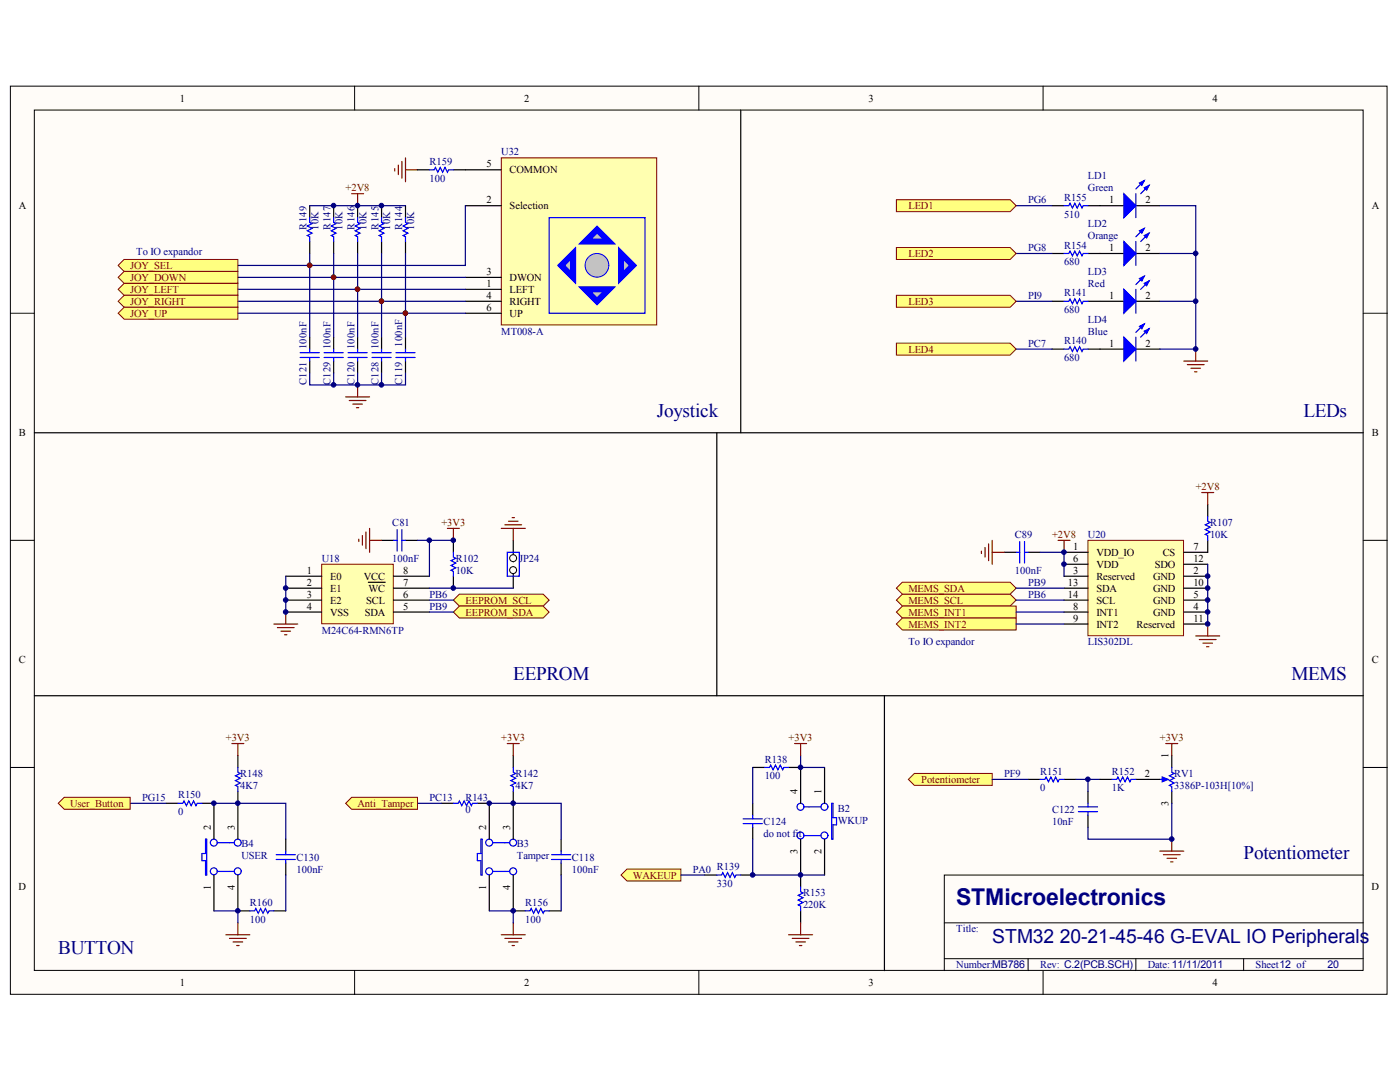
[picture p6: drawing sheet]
<svg xmlns="http://www.w3.org/2000/svg" width="279mm" height="216mm" viewBox="0 0 279 216" stroke-linecap="round" stroke-linejoin="round" font-family="sans-serif">
<defs><g id="words">
<text font-size="4.6" fill="#000080" x="190.6" y="180.3">STMicroelectronics</text>
<text font-size="3.9" fill="#000080" x="197.8" y="187.8">STM32 20-21-45-46 G-EVAL IO Peripherals</text>
<g font-size="3.8" fill="#000080">
<text x="130.9" y="83">Joystick</text>
<text x="259.8" y="83">LEDs</text>
<text x="102.3" y="135.3">EEPROM</text>
<text x="257.4" y="135.3">MEMS</text>
<text x="247.9" y="171.1">Potentiometer</text>
<text x="11.6" y="190.1">BUTTON</text>
</g>
<g font-size="2.1">
<text x="35.9" y="20.2">1</text>
<text x="104.5" y="20.2">2</text>
<text x="173.1" y="20.2">3</text>
<text x="241.7" y="20.2">4</text>
<text x="97" y="33.3">5</text>
<text x="101.6" y="34.5">COMMON</text>
<text x="3.7" y="41.6">A</text>
<text x="97" y="40.5">2</text>
<text x="101.6" y="41.7">Selection</text>
<text x="221.1" y="40.5">1</text>
<text x="228.3" y="40.5">2</text>
<text x="273.4" y="41.6">A</text>
<text x="221.1" y="50">1</text>
<text x="228.3" y="50">2</text>
<text x="97" y="54.8">3</text>
<text x="97" y="57.1">1</text>
<text x="97" y="59.5">4</text>
<text x="101.6" y="55.9">DWON</text>
<text x="101.6" y="58.3">LEFT</text>
<text x="221.1" y="59.5">1</text>
<text x="228.3" y="59.5">2</text>
<text x="97" y="61.9">6</text>
<text x="101.6" y="60.7">RIGHT</text>
<text x="101.6" y="63.1">UP</text>
<text x="221.1" y="69">1</text>
<text x="228.3" y="69">2</text>
<text x="3.8" y="86.9">B</text>
<text x="273.4" y="86.9">B</text>
<text x="213.9" y="109.5">1</text>
<text x="213.9" y="111.9">6</text>
<text x="218.5" y="110.7">VDD_IO</text>
<text x="218.5" y="113.1">VDD</text>
<text x="230.2" y="113.1">SDO</text>
<text x="231.7" y="110.7">CS</text>
<text x="237.9" y="109.5">7</text>
<text x="237.9" y="111.9">12</text>
<text x="61.2" y="114.3">1</text>
<text x="61.2" y="116.7">2</text>
<text x="61.2" y="119">3</text>
<text x="65.8" y="115.5">E0</text>
<text x="65.8" y="117.8">E1</text>
<text x="72.5" y="115.5">VCC</text>
<text x="73.4" y="117.8">WC</text>
<text x="80.3" y="119">6</text>
<text x="80.3" y="116.7">7</text>
<text x="80.3" y="114.3">8</text>
<text x="212.8" y="116.7">13</text>
<text x="212.8" y="119">14</text>
<text x="213.9" y="114.3">3</text>
<text x="218.5" y="115.5">Reserved</text>
<text x="218.5" y="117.8">SDA</text>
<text x="229.8" y="115.5">GND</text>
<text x="229.8" y="117.8">GND</text>
<text x="237.9" y="114.3">2</text>
<text x="237.9" y="119">5</text>
<text x="237.9" y="116.7">10</text>
<text x="61.2" y="121.4">4</text>
<text x="65.8" y="120.2">E2</text>
<text x="65.8" y="122.6">VSS</text>
<text x="72.7" y="122.6">SDA</text>
<text x="73" y="120.2">SCL</text>
<text x="80.3" y="121.4">5</text>
<text x="213.9" y="121.4">8</text>
<text x="213.9" y="123.8">9</text>
<text x="218.5" y="122.6">INT1</text>
<text x="218.5" y="125">INT2</text>
<text x="218.5" y="120.2">SCL</text>
<text x="226.5" y="125">Reserved</text>
<text x="229.8" y="122.6">GND</text>
<text x="229.8" y="120.2">GND</text>
<text x="237.9" y="121.4">4</text>
<text x="237.9" y="123.8">11</text>
<text x="3.8" y="132.1">C</text>
<text x="273.4" y="132.1">C</text>
<text x="228.2" y="154.7">2</text>
<text x="232.9" y="150.9" transform="rotate(-90 232.9 150.9)">1</text>
<text x="158.9" y="158.1" transform="rotate(-90 158.9 158.1)">4</text>
<text x="163.7" y="158.1" transform="rotate(-90 163.7 158.1)">1</text>
<text x="232.9" y="160.6" transform="rotate(-90 232.9 160.6)">3</text>
<text x="42" y="165.2" transform="rotate(-90 42 165.2)">2</text>
<text x="46.8" y="165.2" transform="rotate(-90 46.8 165.2)">3</text>
<text x="96.9" y="165.2" transform="rotate(-90 96.9 165.2)">2</text>
<text x="101.7" y="165.2" transform="rotate(-90 101.7 165.2)">3</text>
<text x="158.9" y="170.1" transform="rotate(-90 158.9 170.1)">3</text>
<text x="163.7" y="170.1" transform="rotate(-90 163.7 170.1)">2</text>
<text x="3.7" y="177.3">D</text>
<text x="42" y="177.3" transform="rotate(-90 42 177.3)">1</text>
<text x="46.8" y="177.3" transform="rotate(-90 46.8 177.3)">4</text>
<text x="96.9" y="177.3" transform="rotate(-90 96.9 177.3)">1</text>
<text x="101.7" y="177.3" transform="rotate(-90 101.7 177.3)">4</text>
<text x="273.4" y="177.3">D</text>
<text x="35.9" y="196.4">1</text>
<text x="104.5" y="196.4">2</text>
<text x="173.1" y="196.4">3</text>
<text x="241.7" y="196.4">4</text>
</g>
<g font-size="2.1" fill="#000080">
<text x="85.6" y="32.9">R159</text>
<text x="99.9" y="31">U32</text>
<text x="216.9" y="35.7">LD1</text>
<text x="85.6" y="36.2">100</text>
<text x="204.9" y="40.5">PG6</text>
<text x="212.1" y="40">R155</text>
<text x="216.9" y="38.1">Green</text>
<text x="61.1" y="45.7" transform="rotate(-90 61.1 45.7)">R149</text>
<text x="63.5" y="45.7" transform="rotate(-90 63.5 45.7)">10K</text>
<text x="65.9" y="45.7" transform="rotate(-90 65.9 45.7)">R147</text>
<text x="68.3" y="45.7" transform="rotate(-90 68.3 45.7)">10K</text>
<text x="70.6" y="45.7" transform="rotate(-90 70.6 45.7)">R146</text>
<text x="73" y="45.7" transform="rotate(-90 73 45.7)">10K</text>
<text x="75.4" y="45.7" transform="rotate(-90 75.4 45.7)">R145</text>
<text x="77.8" y="45.7" transform="rotate(-90 77.8 45.7)">10K</text>
<text x="80.2" y="45.7" transform="rotate(-90 80.2 45.7)">R144</text>
<text x="82.6" y="45.7" transform="rotate(-90 82.6 45.7)">10K</text>
<text x="212.1" y="43.3">510</text>
<text x="216.9" y="45.2">LD2</text>
<text x="216.9" y="47.6">Orange</text>
<text x="27.1" y="50.7">To IO expandor</text>
<text x="204.9" y="50">PG8</text>
<text x="212.1" y="49.5">R154</text>
<text x="212.1" y="52.9">680</text>
<text x="204.9" y="59.5">PI9</text>
<text x="212.1" y="59">R141</text>
<text x="216.9" y="54.8">LD3</text>
<text x="216.9" y="57.1">Red</text>
<text x="212.1" y="62.4">680</text>
<text x="216.9" y="64.3">LD4</text>
<text x="61.1" y="69.5" transform="rotate(-90 61.1 69.5)">100nF</text>
<text x="65.9" y="69.5" transform="rotate(-90 65.9 69.5)">100nF</text>
<text x="70.6" y="69.5" transform="rotate(-90 70.6 69.5)">100nF</text>
<text x="75.4" y="69.5" transform="rotate(-90 75.4 69.5)">100nF</text>
<text x="80.2" y="69.1" transform="rotate(-90 80.2 69.1)">100nF</text>
<text x="99.9" y="66.7">MT008-A</text>
<text x="204.9" y="69">PC7</text>
<text x="212.1" y="68.6">R140</text>
<text x="212.1" y="71.9">680</text>
<text x="216.9" y="66.7">Blue</text>
<text x="61.1" y="76.7" transform="rotate(-90 61.1 76.7)">C121</text>
<text x="65.9" y="76.7" transform="rotate(-90 65.9 76.7)">C129</text>
<text x="70.6" y="76.7" transform="rotate(-90 70.6 76.7)">C120</text>
<text x="75.4" y="76.7" transform="rotate(-90 75.4 76.7)">C128</text>
<text x="80.2" y="76.7" transform="rotate(-90 80.2 76.7)">C119</text>
<text x="78.2" y="104.8">C81</text>
<text x="202.3" y="107.1">C89</text>
<text x="216.9" y="107.1">U20</text>
<text x="241.2" y="104.8">R107</text>
<text x="241.2" y="107.1">10K</text>
<text x="64.1" y="111.9">U18</text>
<text x="78.2" y="111.9">100nF</text>
<text x="90.8" y="111.9">R102</text>
<text x="103.5" y="111.9">JP24</text>
<text x="85.6" y="119">PB6</text>
<text x="90.8" y="114.3">10K</text>
<text x="202.3" y="114.3">100nF</text>
<text x="204.9" y="116.7">PB9</text>
<text x="204.9" y="119">PB6</text>
<text x="85.6" y="121.4">PB9</text>
<text x="64.1" y="126.2">M24C64-RMN6TP</text>
<text x="181.1" y="128.6">To IO expandor</text>
<text x="216.9" y="128.6">LIS302DL</text>
<text x="47.9" y="154.7">R148</text>
<text x="102.8" y="154.7">R142</text>
<text x="152.4" y="151.9">R138</text>
<text x="152.4" y="155.2">100</text>
<text x="200.1" y="154.7">PF9</text>
<text x="207.3" y="154.3">R151</text>
<text x="221.6" y="154.3">R152</text>
<text x="234" y="154.7">RV1</text>
<text x="28.3" y="159.5">PG15</text>
<text x="35.5" y="159">R150</text>
<text x="47.9" y="157.1">4K7</text>
<text x="85.6" y="159.5">PC13</text>
<text x="92.8" y="159.5">R143</text>
<text x="92.8" y="161.9">0</text>
<text x="102.8" y="157.1">4K7</text>
<text x="167" y="161.6">B2</text>
<text x="207.3" y="157.6">0</text>
<text x="209.7" y="161.9">C122</text>
<text x="221.6" y="157.6">1K</text>
<text x="234" y="157.1">3386P-103H[10%]</text>
<text x="35.5" y="162.4">0</text>
<text x="152.2" y="164.3">C124</text>
<text x="152.2" y="166.6">do not fit</text>
<text x="167" y="164">WKUP</text>
<text x="209.7" y="164.3">10nF</text>
<text x="48.1" y="168.8">B4</text>
<text x="48.1" y="171.2">USER</text>
<text x="59.1" y="171.4">C130</text>
<text x="59.1" y="173.8">100nF</text>
<text x="103" y="168.8">B3</text>
<text x="103" y="171.2">Tamper</text>
<text x="114" y="171.4">C118</text>
<text x="114" y="173.8">100nF</text>
<text x="138.1" y="173.8">PA0 R139</text>
<text x="142.9" y="176.6">330</text>
<text x="160.1" y="178.5">R153</text>
<text x="49.8" y="180.5">R160</text>
<text x="49.8" y="183.8">100</text>
<text x="104.7" y="180.5">R156</text>
<text x="104.7" y="183.8">100</text>
<text x="160.1" y="180.9">220K</text>
<text x="190.6" y="185.7">Title:</text>
<text x="190.6" y="192.8">Number:MB786</text>
<text x="207.3" y="192.8">Rev: C.2(PCB.SCH)</text>
<text x="228.8" y="192.8">Date: 11/11/2011</text>
<text x="250.3" y="192.8">Sheet12 of</text>
<text x="264.6" y="192.9">20</text>
</g>
<g font-size="2.1" fill="#800000">
<text x="68.9" y="38.1">+2V8</text>
<text x="181.1" y="41.7">LED1</text>
<text x="25.9" y="53.6">JOY_SEL</text>
<text x="181.1" y="51.2">LED2</text>
<text x="25.9" y="55.9">JOY_DOWN</text>
<text x="25.9" y="58.3">JOY_LEFT</text>
<text x="25.9" y="60.7">JOY_RIGHT</text>
<text x="25.9" y="63.1">JOY_UP</text>
<text x="181.1" y="60.7">LED3</text>
<text x="181.1" y="70.2">LED4</text>
<text x="238.3" y="97.6">+2V8</text>
<text x="88" y="104.8">+3V3</text>
<text x="209.7" y="107.1">+2V8</text>
<text x="181.1" y="117.8">MEMS_SDA</text>
<text x="92.8" y="120.2">EEPROM_SCL</text>
<text x="92.8" y="122.6">EEPROM_SDA</text>
<text x="181.1" y="120.2">MEMS_SCL</text>
<text x="181.1" y="122.6">MEMS_INT1</text>
<text x="181.1" y="125">MEMS_INT2</text>
<text x="45" y="147.6">+3V3</text>
<text x="99.9" y="147.6">+3V3</text>
<text x="157.2" y="147.6">+3V3</text>
<text x="231.2" y="147.6">+3V3</text>
<text x="183.6" y="155.9">Potentiometer</text>
<text x="14" y="160.7">User_Button</text>
<text x="71.3" y="160.7">Anti_Tamper</text>
<text x="126.2" y="175">WAKEUP</text>
</g>
</g></defs>
<g fill="#fffcf8" stroke="#000" stroke-width=".2">
<path d="M2.1 17.2h274.4v180.8h-274.4z"/>
<path d="M6.8 21.9h264.9v171.4h-264.9z"/>
</g>
<g fill="none" stroke="#000" stroke-width=".2">
<path d="M70.7 17.2v4.7M139.3 17.2v4.7M207.9 17.2v4.7M2.1 62.4h4.7M271.7 62.4h4.8M2.1 107.6h4.7M271.7 107.6h4.8M2.1 152.9h4.7M271.7 152.9h4.8M271.7 174.3h-83.5v19M70.7 193.3v4.8M139.3 193.3v4.8"/>
<path d="M188.2 183.8h83.5M188.2 190.9h83.5M204.9 190.9v2.4M207.9 193.3v4.8M226.4 190.9v2.4M247.9 190.9v2.4"/>
</g>
<g fill="#000080" stroke="#000080" stroke-width=".2">
<circle cx="61.7" cy="52.8" r=".45"/>
<circle cx="66.5" cy="55.2" r=".45"/>
<circle cx="71.3" cy="57.6" r=".45"/>
<circle cx="76" cy="60" r=".45"/>
<circle cx="80.8" cy="62.4" r=".45"/>
</g>
<path d="M209.7 50.5h2.4M209.7 41h2.4M216.9 50.5h7.1M216.9 41h7.1M226.4 50.5h4.8M226.4 41h4.8M209.7 60h2.4M209.7 69.5h2.4M216.9 60h7.1M216.9 69.5h7.1M226.4 60h4.8M226.4 69.5h4.8" fill="none" stroke="#000" stroke-width=".24"/>
<g fill="#00f" stroke="#00f" stroke-width=".24">
<path d="M224 57.6l2.4 2.4-2.4 2.4z"/>
<path d="M228.1 56.4l.9-.4-.5 .9z"/>
<path d="M227.1 55.5l1-.5-.5 1z"/>
<path d="M224 48.1l2.4 2.4-2.4 2.4z"/>
<path d="M228.1 46.9l.9-.5-.5 1z"/>
<path d="M227.1 46l1-.5-.5 .9z"/>
<path d="M224 67.2l2.4 2.3-2.4 2.4z"/>
<path d="M228.1 66l.9-.5-.5 .9z"/>
<path d="M227.1 65l1-.5-.5 1z"/>
<path d="M224 38.6l2.4 2.4-2.4 2.3z"/>
<path d="M228.1 37.4l.9-.5-.5 1z"/>
<path d="M227.1 36.4l1-.4-.5 .9z"/>
</g>
<g fill="none" stroke="#00f" stroke-width=".24">
<path d="M226.4 38.6v4.7M228.1 36l-1.7 1.6M229 36.9l-1.6 1.7M212.1 41h.9l.3-.5 .5 .9 .4-.9 .5 .9 .5-.9 .5 .9 .2-.4h1M212.1 50.5h.9l.3-.5 .5 1 .4-1 .5 1 .5-1 .5 1 .2-.5h1M226.4 48.1v4.8M226.4 57.6v4.8M228.1 55l-1.7 1.7M228.1 45.5l-1.7 1.7M229 56l-1.6 1.6M229 46.4l-1.6 1.7M212.1 60h.9l.3-.5 .5 1 .4-1 .5 1 .5-1 .5 1 .2-.5h1"/>
<path d="M212.1 69.5h.9l.3-.4 .5 .9 .4-.9 .5 .9 .5-.9 .5 .9 .2-.5h1M226.4 67.2v4.7M228.1 64.5l-1.7 1.7M229 65.5l-1.6 1.7"/>
</g>
<path d="M202.5 50.5h7.2M202.5 41h7.2M231.2 41h7.1v28.5h-7.1M231.2 50.5h7.1M202.5 60h7.2M202.5 69.5h7.2M231.2 60h7.1" fill="none" stroke="#000080" stroke-width=".24"/>
<path d="M235.9 71.9h4.8M236.7 72.6h3.3M237.4 73.3h1.9M238.1 74.1h.5M238.3 69.5v2.4" fill="none" stroke="#800000" stroke-width=".24"/>
<g fill="#ffff80" stroke="#800000" stroke-width=".2">
<path d="M178.7 68.3h22.6l1.2 1.2-1.2 1.2h-22.6z" fill-rule="evenodd"/>
<path d="M178.7 58.8h22.6l1.2 1.2-1.2 1.2h-22.6z" fill-rule="evenodd"/>
<path d="M178.7 39.8h22.6l1.2 1.2-1.2 1.2h-22.6z" fill-rule="evenodd"/>
<path d="M178.7 49.3h22.6l1.2 1.2-1.2 1.2h-22.6z" fill-rule="evenodd"/>
</g>
<path d="M204.9 155.2h2.4M212.1 155.2h2.4M228.8 155.2h2.4M233.6 150.5v2.4M233.6 157.6v2.4" fill="none" stroke="#000" stroke-width=".24"/>
<path d="M207.3 155.2h1l.2-.4 .5 .9 .5-.9 .4 .9 .5-.9 .5 .9 .2-.5h1M231.2 155.2h1.2M233.6 152.9v.9l.4 .2-.9 .5 .9 .5-.9 .5 .9 .4-.9 .5 .5 .3v.9" fill="none" stroke="#00f" stroke-width=".24"/>
<path d="M231.7 154.8l1.1 .4-1.1 .5z" fill="#00f" stroke="#00f" stroke-width=".24"/>
<path d="M232.4 148.1h2.4M233.6 148.1v2.4M231.2 169.5h4.7M231.9 170.2h3.3M232.6 170.9h1.9M233.3 171.7h.5M233.6 167.1v2.4" fill="none" stroke="#800000" stroke-width=".24"/>
<path d="M181.1 155.2l1.2-1.2h15.5v2.4h-15.5z" fill-rule="evenodd" fill="#ffff80" stroke="#800000" stroke-width=".2"/>
<g fill="none" stroke="#000" stroke-width=".24">
<path d="M83.2 33.8h2.4M90.4 33.8h2.4M61.7 41v2.3M61.7 48.1v2.4M66.5 41v2.3M66.5 48.1v2.4M71.3 41v2.3M71.3 48.1v2.4M76.1 41v2.3M76.1 48.1v2.4M80.8 41v2.3M80.8 48.1v2.4"/>
<path d="M61.7 67.2v2.3M61.7 71.9v2.4M66.5 67.2v2.3M66.5 71.9v2.4M71.3 67.2v2.3M71.3 71.9v2.4M76.1 67.2v2.3M76.1 71.9v2.4M80.8 67.2v2.3M80.8 71.9v2.4M216.9 157.6v2.4M216.9 162.4v2.4"/>
</g>
<g fill="none" stroke="#00f" stroke-width=".24">
<path d="M85.6 33.8h1l.2-.5 .5 1 .4-1 .5 1 .5-1 .5 1 .2-.5h1M61.7 43.3v1l.5 .2-.9 .5 .9 .5-.9 .5 .9 .4-.9 .5 .4 .3v.9M66.5 43.3v1l.5 .2-1 .5 1 .5-1 .5 1 .4-1 .5 .5 .3v.9M71.3 43.3v1l.5 .2-1 .5 1 .5-1 .5 1 .4-1 .5 .5 .3v.9M76.1 43.3v1l.4 .2-.9 .5 .9 .5-.9 .5 .9 .4-.9 .5 .5 .3v.9M80.8 43.3v1l.5 .2-1 .5 1 .5-1 .5 1 .4-1 .5 .5 .3v.9M59.8 70.2h3.8M59.8 71.2h3.8M61.7 69.5v.7M61.7 71.2v.7M64.6 70.2h3.8M64.6 71.2h3.8"/>
<path d="M66.5 69.5v.7M66.5 71.2v.7M69.4 70.2h3.8M69.4 71.2h3.8M71.3 69.5v.7M71.3 71.2v.7M74.1 70.2h3.9M74.1 71.2h3.9M76.1 69.5v.7M76.1 71.2v.7M78.9 70.2h3.8M78.9 71.2h3.8"/>
<path d="M80.8 69.5v.7M80.8 71.2v.7M216.9 160v.7M214.9 160.7h3.9M214.9 161.7h3.9M216.9 161.7v.7"/>
</g>
<g fill="none" stroke="#000080" stroke-width=".24">
<path d="M61.7 41h19.1M61.7 50.5v16.7M66.5 50.5v16.7M71.3 50.5v16.7M76.1 50.5v16.7M80.8 50.5v16.7M61.7 74.3v2.4h19.1v-2.4M66.5 74.3v2.4M71.3 74.3v2.4M76.1 74.3v2.4M214.5 155.2h4.7M216.9 155.2v2.4"/>
<path d="M233.6 160v7.1h-16.7v-2.3"/>
</g>
<path d="M70.1 38.6h2.4M71.3 38.6v2.4M78.7 33.6v.5M79.4 32.9v1.9M80.1 32.2v3.3M80.8 31.4v4.8M80.8 33.8h2.4M68.9 79.1h4.8M69.6 79.8h3.3M71.3 76.7v2.4M70.3 80.5h1.9M71 81.2h.5" fill="none" stroke="#800000" stroke-width=".24"/>
<path d="M99.9 31.4h31v33.3h-31z" fill="#ffffb0" stroke="#800000" stroke-width=".2"/>
<circle cx="119" cy="52.8" r="2.36" fill="#c0c0c0" stroke="#00f" stroke-width=".2"/>
<g fill="#c0c0c0" stroke="#00f" stroke-width="1.2">
<path d="M116.6 48.1l2.4-2.4 2.4 2.4z"/>
<path d="M111.8 52.9l2.4-2.4v4.7z"/>
<path d="M116.6 57.6h4.8l-2.4 2.4z"/>
<path d="M123.8 50.5l2.4 2.4-2.4 2.3z"/>
</g>
<g fill="none" stroke="#00f" stroke-width=".24">
<path d="M109.5 43.3h19.1v19.1h-19.1zM35.5 160h.9l.3-.5 .5 1 .4-1 .5 1 .5-1 .5 1 .2-.5h1M47.4 152.9v.9l.5 .2-1 .5 1 .5-1 .5 1 .4-1 .5 .5 .3v.9M90.4 160h.9l.3-.5 .4 1 .5-1 .5 1 .5-1 .4 1 .3-.5h.9M102.3 152.9v.9l.5 .2-1 .5 1 .5-1 .5 1 .4-1 .5 .5 .3v.9M152.4 152.9h1l.2-.5 .5 .9 .5-.9 .4 .9 .5-.9 .5 .9 .2-.4h1M165.8 160h.2v2.9h.7v1.4h-.7v2.8h-.2zM41 167.1h.2v7.2h-.2v-2.9h-.7v-1.4h.7zM43.4 173.6h3.3M43.4 167.9h3.3M55 170.2h3.9M55 171.2h3.9"/>
<path d="M57 169.5v.7M57 171.2v.7M95.9 167.1h.2v7.2h-.2v-2.9h-.8v-1.4h.8zM98.2 173.6h3.4M98.2 167.9h3.4M109.9 170.2h3.9M109.9 171.2h3.9M111.8 169.5v.7M111.8 171.2v.7M142.9 174.3h.9l.3-.5 .4 1 .5-1 .5 1 .5-1 .5 1 .2-.5h.9M148.1 164h3.8M148.1 163.1h3.8"/>
<path d="M150 162.4v.7M150 164v.8M159.6 176.7v.9l.5 .2-1 .5 1 .5-1 .5 1 .5-1 .4 .5 .3v.9M160.3 160.7h3.3M160.3 166.4h3.3M49.8 181.4h1l.2-.5 .5 1 .4-1 .5 1 .5-1 .5 1 .2-.5h1M104.7 181.4h.9l.3-.5 .5 1 .4-1 .5 1 .5-1 .5 1 .2-.5h1"/>
<circle cx="42.6" cy="173.5" r=".69"/>
<circle cx="42.6" cy="167.8" r=".69"/>
<circle cx="47.4" cy="173.5" r=".69"/>
<circle cx="47.4" cy="167.8" r=".69"/>
<circle cx="97.5" cy="167.8" r=".69"/>
<circle cx="97.5" cy="173.5" r=".69"/>
<circle cx="102.3" cy="173.5" r=".69"/>
<circle cx="102.3" cy="167.8" r=".69"/>
<circle cx="159.6" cy="160.7" r=".69"/>
<circle cx="159.6" cy="166.4" r=".69"/>
<circle cx="164.3" cy="160.7" r=".69"/>
<circle cx="164.3" cy="166.4" r=".69"/>
</g>
<g fill="none" stroke="#000" stroke-width=".24">
<path d="M92.8 33.8h7.1M92.8 41h7.1M92.8 55.2h7.1M92.8 57.6h7.1M92.8 60h7.1M92.8 62.4h7.1M33.1 160h2.4M40.3 160h2.3v7.1M47.4 150.5v2.4M47.4 157.6v9.5M88 160h2.4M95.1 160h2.4v7.1"/>
<path d="M102.3 150.5v2.4M102.3 157.6v9.5M150 160v2.4M150 152.9h2.4M157.2 152.9h2.4v7.1M164.4 152.9v7.1M42.6 174.3v7.1M47.4 174.3v7.1h2.4M57 167.1v2.4M57 171.9v2.4M97.5 174.3v7.1M102.3 174.3v7.1h2.4"/>
<path d="M111.8 167.1v2.4M111.8 171.9v2.4M140.5 174.3h2.4M147.6 174.3h2.4M150 164.8v2.3M159.6 167.1v9.6M164.4 167.1v7.2M54.6 181.4h2.4M109.5 181.4h2.3M159.6 181.4v2.4"/>
</g>
<g fill="none" stroke="#800000" stroke-width=".24">
<path d="M46.2 148.1h2.4M47.4 148.1v2.4M101.1 148.1h2.4M102.3 148.1v2.4M158.4 148.1h2.4M159.6 148.1v2.4M45 186.2h4.8M45.7 186.9h3.4M46.5 187.6h1.9M47.2 188.3h.5M47.4 183.8v2.4M99.9 186.2h4.8"/>
<path d="M100.6 186.9h3.4M101.3 187.6h2M102.1 188.3h.4M102.3 183.8v2.4M157.2 186.2h4.8M157.9 186.9h3.3M158.6 187.6h1.9M159.3 188.3h.5M159.6 183.8v2.4"/>
</g>
<g fill="none" stroke="#000080" stroke-width=".24">
<path d="M47.4 55.2h45.4M47.4 57.6h45.4M92.8 41v11.9h-45.4M47.4 60h45.4M47.4 62.4h45.4M25.9 160h7.2M42.6 160h14.4v7.1M83.2 160h4.8M97.5 160h14.3v7.1M150 152.9v7.1M159.6 150.5v2.4h4.8M57 174.3v7.1"/>
<path d="M111.8 174.3v7.1M150 167.1v7.2h14.4M42.6 181.4h4.8v2.4M97.5 181.4h4.8v2.4"/>
</g>
<g fill="#800000" stroke="#800000" stroke-width=".2">
<circle cx="80.8" cy="62.4" r=".45"/>
<circle cx="76" cy="60" r=".45"/>
<circle cx="71.3" cy="57.6" r=".45"/>
<circle cx="66.5" cy="55.2" r=".45"/>
<circle cx="61.7" cy="52.8" r=".45"/>
</g>
<g fill="#ffff80" stroke="#800000" stroke-width=".2">
<path d="M23.5 52.9l1.2-1.2h22.7v2.4h-22.7z" fill-rule="evenodd"/>
<path d="M23.5 55.2l1.2-1.1h22.7v2.3h-22.7z" fill-rule="evenodd"/>
<path d="M23.5 57.6l1.2-1.2h22.7v2.4h-22.7z" fill-rule="evenodd"/>
<path d="M23.5 60l1.2-1.2h22.7v2.4h-22.7z" fill-rule="evenodd"/>
<path d="M23.5 62.4l1.2-1.2h22.7v2.4h-22.7z" fill-rule="evenodd"/>
<path d="M68.9 160l1.2-1.2h13.1v2.4h-13.1z" fill-rule="evenodd"/>
<path d="M123.8 174.3l1.2-1.2h10.7v2.4h-10.7z" fill-rule="evenodd"/>
<path d="M11.6 160l1.2-1.2h13.1v2.4h-13.1z" fill-rule="evenodd"/>
</g>
<path d="M135.7 174.3h4.8" fill="none" stroke="#000080" stroke-width=".24"/>
<g fill="#ffff80" stroke="#800000" stroke-width=".2">
<path d="M90.4 119.5l1.2-1.2h16.7l1.2 1.2-1.2 1.2h-16.7z" fill-rule="evenodd"/>
<path d="M90.4 121.9l1.2-1.2h16.7l1.2 1.2-1.2 1.2h-16.7z" fill-rule="evenodd"/>
<path d="M178.7 119.5l1.2-1.2h21.4l1.2 1.2-1.2 1.2h-21.4z" fill-rule="evenodd"/>
<path d="M178.7 117.1l1.2-1.1h21.4l1.2 1.1-1.2 1.2h-21.4z" fill-rule="evenodd"/>
<path d="M178.7 121.9l1.2-1.2h22.6v2.4h-22.6z" fill-rule="evenodd"/>
<path d="M178.7 124.3l1.2-1.2h22.6v2.4h-22.6z" fill-rule="evenodd"/>
</g>
<path d="M197.8 155.2h7.1" fill="none" stroke="#000080" stroke-width=".24"/>
<path d="M64.1 112.4h14.3v11.8h-14.3z" fill="#ffffb0" stroke="#800000" stroke-width=".2"/>
<path d="M57 114.8h7.1M57 117.1h7.1M57 119.5h7.1M73.4 116h3.4M78.4 114.8h7.2M78.4 117.1h7.2M78.4 119.5h7.2M90.4 107.6v2.4M90.4 114.8v2.3M102.3 112.9v4.2M57 121.9h7.1M78.4 121.9h7.2" fill="none" stroke="#000" stroke-width=".24"/>
<path d="M89.2 105.2h2.4M90.4 105.2v2.4M54.6 124.3h4.7M55.3 125h3.3M56 125.7h1.9M56.7 126.4h.5M57 121.9v2.4" fill="none" stroke="#800000" stroke-width=".24"/>
<path d="M90.4 110v1l.4 .2-.9 .5 .9 .4-.9 .5 .9 .5-.9 .5 .5 .2v1" fill="none" stroke="#00f" stroke-width=".24"/>
<circle cx="102.3" cy="113.5" r=".69" fill="#fffcf8" stroke="#000" stroke-width=".2"/>
<path d="M102.3 107.6v4.3" fill="none" stroke="#000" stroke-width=".24"/>
<circle cx="102.3" cy="111.2" r=".69" fill="#fffcf8" stroke="#000" stroke-width=".2"/>
<path d="M101.1 110h2.4v4.8h-2.4z" fill="none" stroke="#00f" stroke-width=".24"/>
<path d="M99.9 105.2h4.8M100.6 104.5h3.4M101.3 103.8h2M102.1 103.1h.4M102.3 105.2v2.4" fill="none" stroke="#800000" stroke-width=".24"/>
<path d="M57 114.8v7.1M85.6 119.5h4.8M90.4 107.6h-4.8v7.2M85.6 121.9h4.8" fill="none" stroke="#000080" stroke-width=".24"/>
<path d="M216.9 107.6h19v19h-19z" fill="#ffffb0" stroke="#800000" stroke-width=".2"/>
<g fill="none" stroke="#000" stroke-width=".24">
<path d="M147.6 21.9v64.3M6.8 86.2h264.9M142.9 86.2v52.4M76.1 107.6h2.3M80.8 107.6h2.4M200.1 110h2.4M204.9 110h2.4M212.1 110h4.8M212.1 114.8h4.8M212.1 119.5h4.8M212.1 112.4h4.8M212.1 117.1h4.8"/>
<path d="M235.9 114.8h4.8M235.9 119.5h4.8M235.9 112.4h4.8M235.9 117.1h4.8M240.7 107.6v2.4h-4.8M240.7 100.5v2.4M6.8 138.6h264.9M176.3 138.6v54.7M212.1 121.9h4.8M212.1 124.3h4.8M235.9 121.9h4.8M235.9 124.3h4.8"/>
<path d="M219.2 155.2h2.4M226.4 155.2h2.4"/>
</g>
<g fill="none" stroke="#800000" stroke-width=".24">
<path d="M239.5 98.1h2.4M240.7 98.1v2.4M71.5 107.4v.5M72.2 106.7v1.9M72.9 106v3.3M73.7 107.6h2.4M73.7 105.2v4.8M195.6 109.8v.4M196.3 109v2M197 108.3v3.4M197.8 107.6v4.8M197.8 110h2.3"/>
<path d="M210.9 107.6h2.4M212.1 107.6v2.4M238.3 126.7h4.8M239 127.4h3.4M239.8 128.1h1.9M240.5 128.8h.5M240.7 124.3v2.4"/>
</g>
<path d="M83.2 107.6h2.4M85.6 117.1h16.7M202.5 117.1h9.6M202.5 119.5h9.6M207.3 110h4.8v4.8M240.7 112.4v11.9M202.5 121.9h9.6M202.5 124.3h9.6" fill="none" stroke="#000080" stroke-width=".24"/>
<path d="M78.4 107.6h.8M79.2 105.5v4.3M80.1 107.6h.7M80.1 105.5v4.3M202.5 110h.8M203.3 107.9v4.2M204.2 110h.7M204.2 107.9v4.2M240.7 102.9v.9l.5 .3-1 .4 1 .5-1 .5 1 .5-1 .4 .5 .3v.9M221.6 155.2h1l.2-.4 .5 .9 .5-.9 .5 .9 .4-.9 .5 .9 .2-.5h1" fill="none" stroke="#00f" stroke-width=".24"/>
<g fill="#000080" stroke="#000080" stroke-width=".2">
<circle cx="42.6" cy="160" r=".45"/>
<circle cx="47.4" cy="181.4" r=".45"/>
<circle cx="47.4" cy="160" r=".45"/>
<circle cx="56.9" cy="121.9" r=".45"/>
<circle cx="56.9" cy="119.5" r=".45"/>
<circle cx="56.9" cy="117.1" r=".45"/>
<circle cx="66.5" cy="76.6" r=".45"/>
<circle cx="66.5" cy="40.9" r=".45"/>
<circle cx="71.3" cy="76.6" r=".45"/>
<circle cx="71.3" cy="40.9" r=".45"/>
<circle cx="76" cy="76.6" r=".45"/>
<circle cx="76" cy="40.9" r=".45"/>
<circle cx="85.6" cy="107.6" r=".45"/>
<circle cx="90.3" cy="117.1" r=".45"/>
<circle cx="90.3" cy="107.6" r=".45"/>
<circle cx="97.5" cy="160" r=".45"/>
<circle cx="102.3" cy="181.4" r=".45"/>
<circle cx="102.3" cy="160" r=".45"/>
<circle cx="150" cy="174.3" r=".45"/>
<circle cx="159.6" cy="174.3" r=".45"/>
<circle cx="159.6" cy="152.8" r=".45"/>
<circle cx="212.1" cy="112.4" r=".45"/>
<circle cx="212.1" cy="110" r=".45"/>
<circle cx="216.8" cy="155.2" r=".45"/>
<circle cx="233.5" cy="167.1" r=".45"/>
<circle cx="238.3" cy="69.5" r=".45"/>
<circle cx="238.3" cy="60" r=".45"/>
<circle cx="238.3" cy="50.5" r=".45"/>
<circle cx="240.7" cy="124.3" r=".45"/>
<circle cx="240.7" cy="121.9" r=".45"/>
<circle cx="240.7" cy="119.5" r=".45"/>
<circle cx="240.7" cy="117.1" r=".45"/>
<circle cx="240.7" cy="114.7" r=".45"/>
</g>
<use href="#words"/>
</svg>
